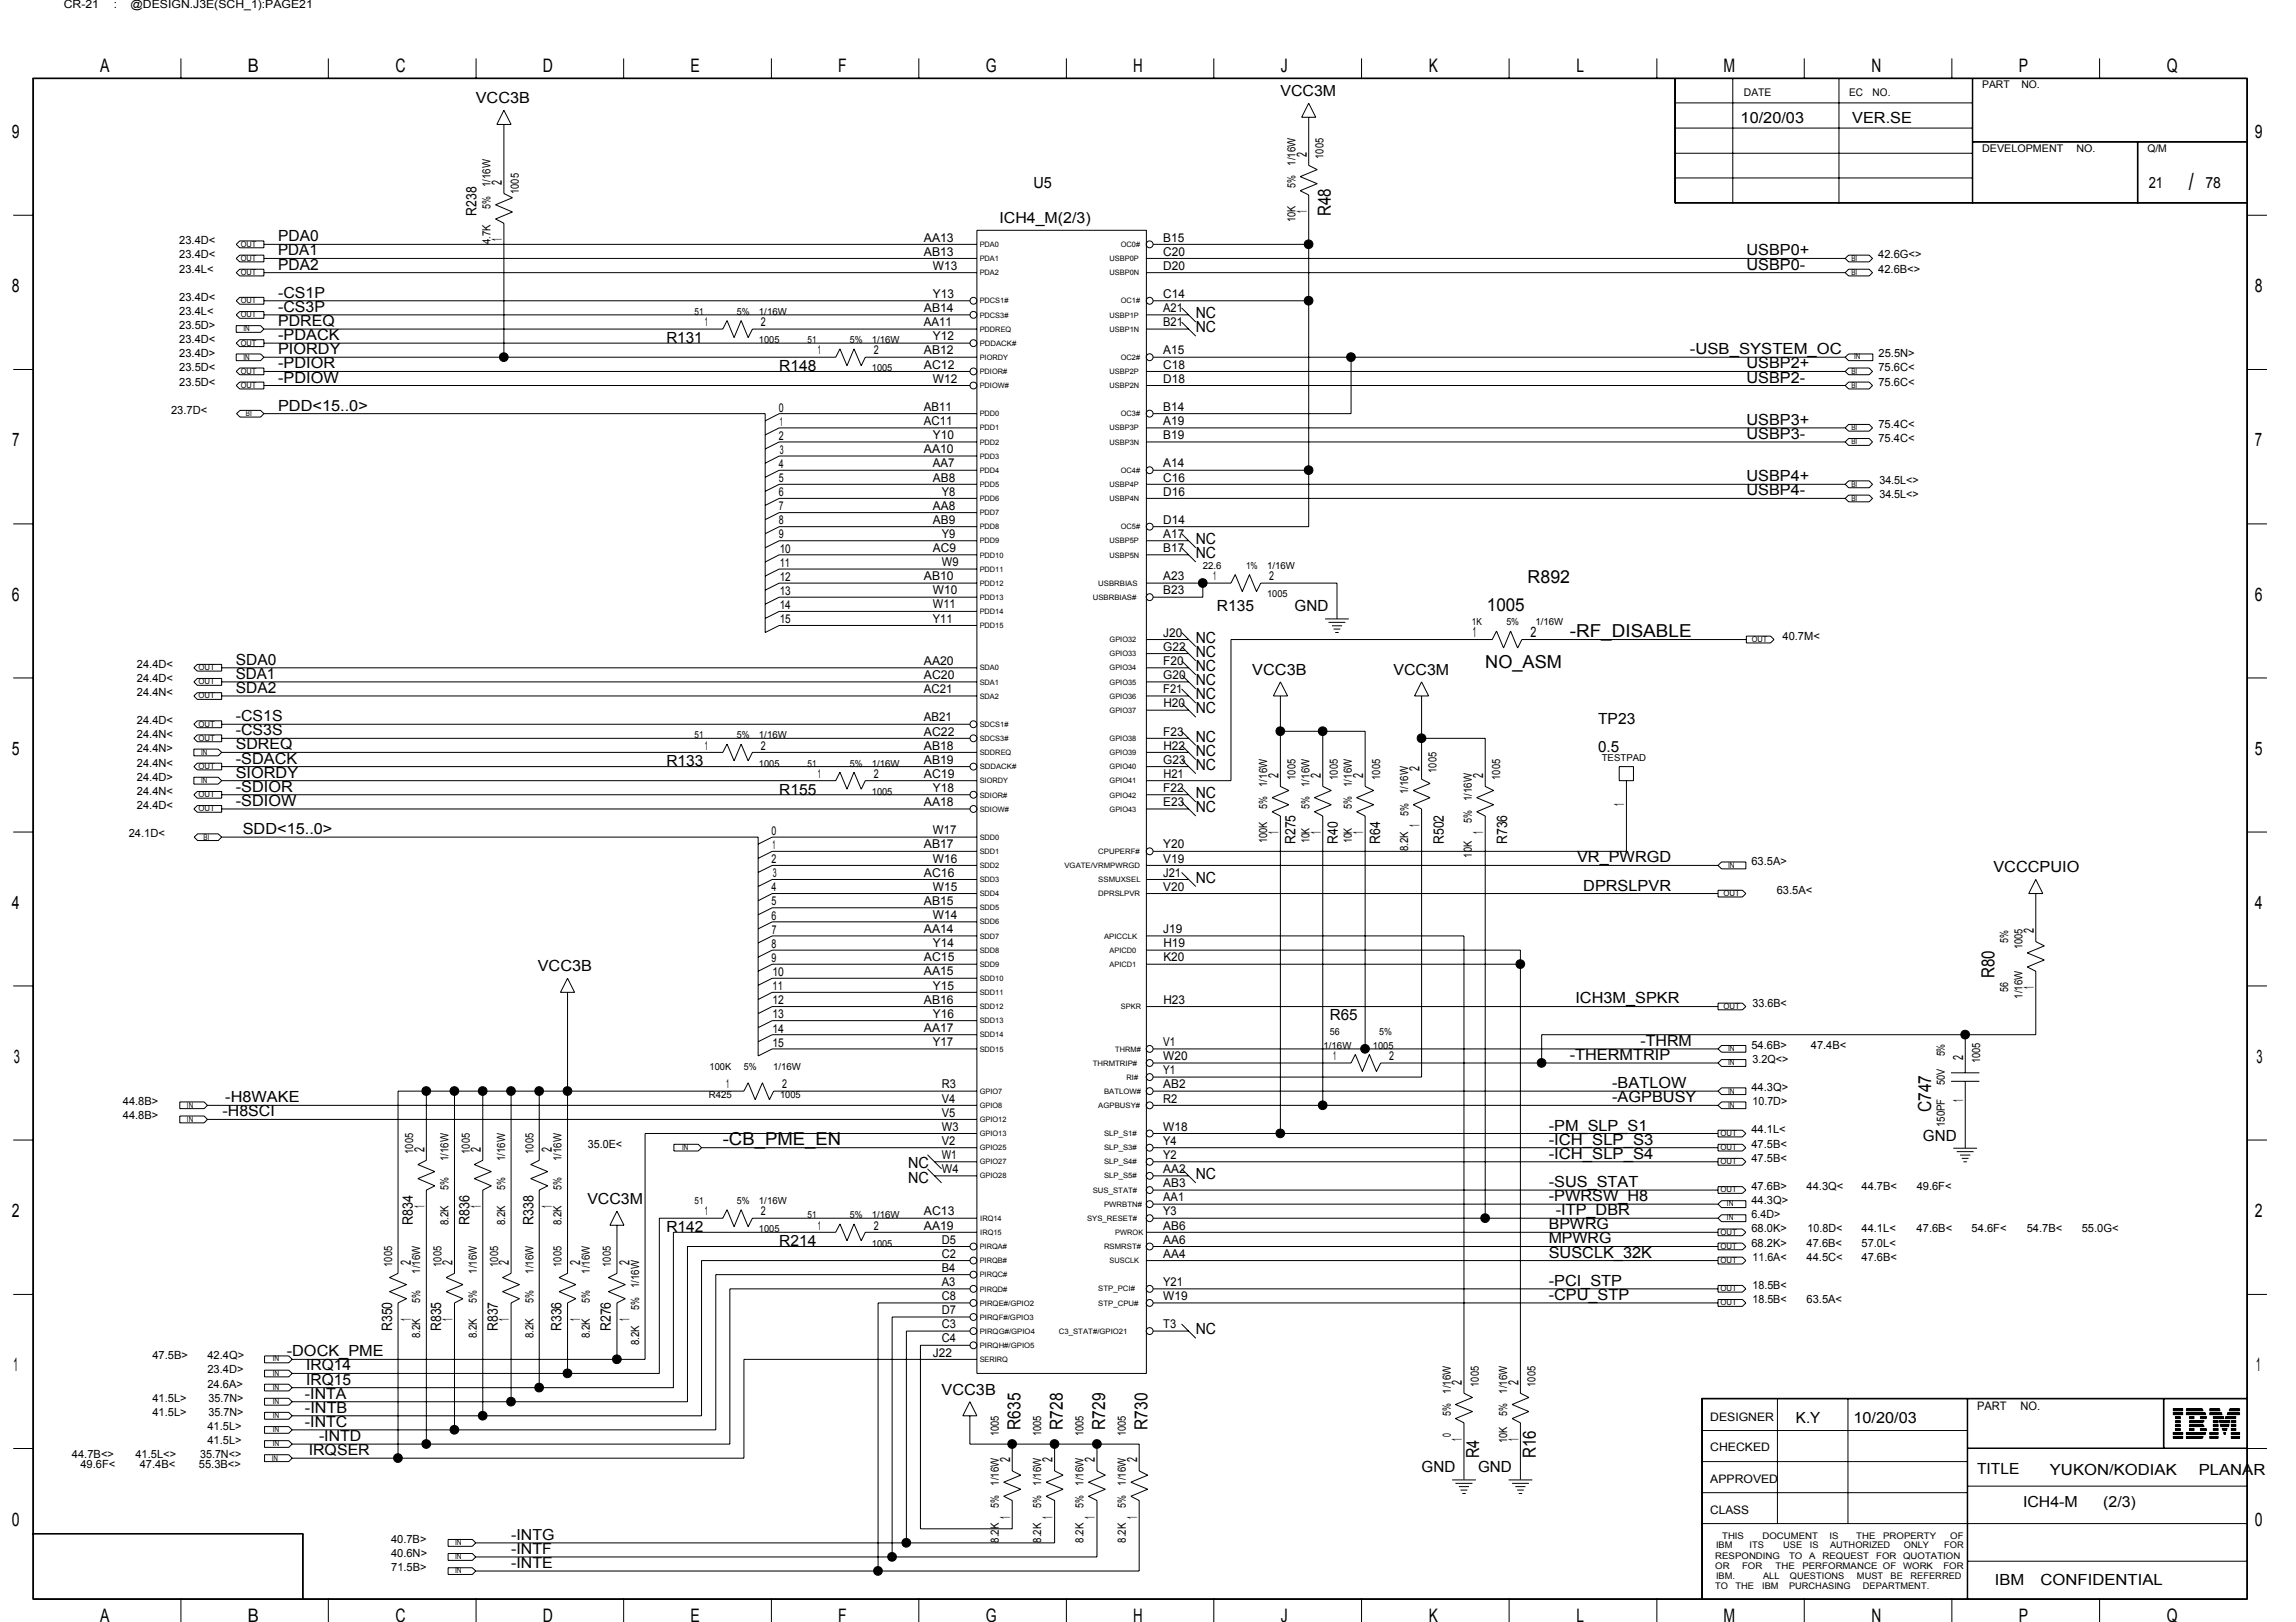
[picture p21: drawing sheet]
<svg xmlns="http://www.w3.org/2000/svg" width="297mm" height="210mm" viewBox="0 0 297 210" stroke-linecap="round" stroke-linejoin="round" font-family="sans-serif">
<defs><g id="words">
<text font-size="3.1" x="283.2" y="24.6">/</text>
<g font-size="2.4">
<text x="13" y="9.4">A</text>
<text x="32" y="9.4">B</text>
<text x="51.2" y="9.4">C</text>
<text x="70.2" y="9.4">D</text>
<text x="89.3" y="9.4">E</text>
<text x="108.4" y="9.4">F</text>
<text x="127.5" y="9.4">G</text>
<text x="146.6" y="9.4">H</text>
<text x="165.7" y="9.4">J</text>
<text x="184.8" y="9.4">K</text>
<text x="203.9" y="9.4">L</text>
<text x="223" y="9.4">M</text>
<text x="242.1" y="9.4">N</text>
<text x="261.2" y="9.4">P</text>
<text x="280.3" y="9.4">Q</text>
<text x="1.5" y="17.9">9</text>
<text x="291.7" y="17.9">9</text>
<text x="1.5" y="37.8">8</text>
<text x="291.7" y="37.8">8</text>
<text x="1.6" y="57.8">7</text>
<text x="291.7" y="57.8">7</text>
<text x="1.5" y="77.7">6</text>
<text x="291.7" y="77.7">6</text>
<text x="1.5" y="97.7">5</text>
<text x="291.7" y="97.7">5</text>
<text x="1.5" y="117.6">4</text>
<text x="291.7" y="117.6">4</text>
<text x="1.8" y="137.5">3</text>
<text x="291.9" y="137.5">3</text>
<text x="1.5" y="157.5">2</text>
<text x="291.7" y="157.5">2</text>
<text x="1.8" y="177.5">1</text>
<text x="291.9" y="177.5">1</text>
<text x="1.5" y="197.4">0</text>
<text x="291.7" y="197.4">0</text>
<text x="13" y="209.9">A</text>
<text x="32" y="209.9">B</text>
<text x="51.2" y="209.9">C</text>
<text x="70.2" y="209.9">D</text>
<text x="89.3" y="209.9">E</text>
<text x="108.4" y="209.9">F</text>
<text x="127.5" y="209.9">G</text>
<text x="146.6" y="209.9">H</text>
<text x="165.7" y="209.9">J</text>
<text x="184.8" y="209.9">K</text>
<text x="203.9" y="209.9">L</text>
<text x="223" y="209.9">M</text>
<text x="242.1" y="209.9">N</text>
<text x="261.2" y="209.9">P</text>
<text x="280.3" y="209.9">Q</text>
</g>
<g font-size="2.3">
<text x="172.2" y="28" transform="rotate(-90 172.2 28)">R48</text>
<text x="197.6" y="75.5">R892</text>
<text x="192.4" y="79.1">1005</text>
<text x="203.1" y="82.4">-RF_DISABLE</text>
<text x="192.1" y="86.4">NO_ASM</text>
<text x="258" y="126.6" transform="rotate(-90 258 126.6)">R80</text>
<text x="249.8" y="144" transform="rotate(-90 249.8 144)">C747</text>
<text x="93.5" y="148.1">-CB_PME_EN</text>
<text x="132" y="185" transform="rotate(-90 132 185)">R635</text>
<text x="137.5" y="185" transform="rotate(-90 137.5 185)">R728</text>
<text x="143" y="185" transform="rotate(-90 143 185)">R729</text>
<text x="148.5" y="185" transform="rotate(-90 148.5 185)">R730</text>
<text x="191.4" y="188.7" transform="rotate(-90 191.4 188.7)">R4</text>
<text x="198.7" y="188.7" transform="rotate(-90 198.7 188.7)">R16</text>
</g>
<g font-size="2">
<text x="61.5" y="13.3">VCC3B</text>
<text x="165.6" y="12.4">VCC3M</text>
<text x="225.2" y="15.9">10/20/03</text>
<text x="239.6" y="15.9">VER.SE</text>
<text x="129.3" y="28.9">ICH4_M(2/3)</text>
<text x="133.7" y="24.3">U5</text>
<text x="278" y="24.3">21</text>
<text x="285.3" y="24.3">78</text>
<text x="36" y="34.9">PDA2</text>
<text x="36" y="33.1">PDA1</text>
<text x="36" y="31.2">PDA0</text>
<text x="225.9" y="34.9">USBP0-</text>
<text x="225.9" y="33.1">USBP0+</text>
<text x="36" y="38.5">-CS1P</text>
<text x="36" y="40.4">-CS3P</text>
<text x="154.7" y="41.2">NC</text>
<text x="36" y="42.2">PDREQ</text>
<text x="36" y="47.7">-PDIOR</text>
<text x="36" y="44">-PDACK</text>
<text x="36" y="45.8">PIORDY</text>
<text x="86.2" y="44.4">R131</text>
<text x="154.7" y="43">NC</text>
<text x="218.6" y="45.8">-USB_SYSTEM_OC</text>
<text x="225.9" y="47.7">USBP2+</text>
<text x="36" y="49.5">-PDIOW</text>
<text x="36" y="53.2">PDD&lt;15..0&gt;</text>
<text x="100.8" y="48">R148</text>
<text x="225.9" y="49.5">USBP2-</text>
<text x="225.9" y="55">USBP3+</text>
<text x="225.9" y="56.8">USBP3-</text>
<text x="225.9" y="62.3">USBP4+</text>
<text x="225.9" y="64.1">USBP4-</text>
<text x="154.7" y="70.4">NC</text>
<text x="154.7" y="72.2">NC</text>
<text x="154.7" y="83.2">NC</text>
<text x="157.4" y="79.1">R135</text>
<text x="167.5" y="79.1">GND</text>
<text x="30.5" y="89.7">SDA2</text>
<text x="30.5" y="87.9">SDA1</text>
<text x="30.5" y="86">SDA0</text>
<text x="154.7" y="86.8">NC</text>
<text x="154.7" y="85">NC</text>
<text x="154.7" y="88.7">NC</text>
<text x="162" y="87.3">VCC3B</text>
<text x="180.3" y="87.3">VCC3M</text>
<text x="30.5" y="93.3">-CS1S</text>
<text x="30.5" y="95.2">-CS3S</text>
<text x="154.7" y="90.5">NC</text>
<text x="154.7" y="92.3">NC</text>
<text x="154.7" y="96">NC</text>
<text x="206.8" y="93.7">TP23</text>
<text x="30.5" y="100.6">SIORDY</text>
<text x="30.5" y="98.8">-SDACK</text>
<text x="30.5" y="97">SDREQ</text>
<text x="86.2" y="99.2">R133</text>
<text x="154.7" y="99.6">NC</text>
<text x="154.7" y="97.8">NC</text>
<text x="206.8" y="97.3">0.5</text>
<text x="30.5" y="102.5">-SDIOR</text>
<text x="30.5" y="104.3">-SDIOW</text>
<text x="31.4" y="108">SDD&lt;15..0&gt;</text>
<text x="100.8" y="102.8">R155</text>
<text x="154.7" y="103.3">NC</text>
<text x="154.7" y="105.1">NC</text>
<text x="204" y="111.6">VR_PWRGD</text>
<text x="257.9" y="112.9">VCCCPUIO</text>
<text x="154.7" y="114.2">NC</text>
<text x="204.8" y="115.3">DPRSLPVR</text>
<text x="69.6" y="125.7">VCC3B</text>
<text x="203.8" y="129.9">ICH3M_SPKR</text>
<text x="172" y="132.1">R65</text>
<text x="203.1" y="137.2">-THERMTRIP</text>
<text x="212.2" y="135.3">-THRM</text>
<text x="29.1" y="142.7">-H8WAKE</text>
<text x="208.6" y="140.8">-BATLOW</text>
<text x="208.6" y="142.7">-AGPBUSY</text>
<text x="28.8" y="144.5">-H8SCI</text>
<text x="200.4" y="148.1">-ICH_SLP_S3</text>
<text x="200.4" y="146.3">-PM_SLP_S1</text>
<text x="200.4" y="150">-ICH_SLP_S4</text>
<text x="248.8" y="147.6">GND</text>
<text x="76" y="155.8">VCC3M</text>
<text x="117.5" y="153">NC</text>
<text x="117.5" y="151.2">NC</text>
<text x="154.7" y="152.6">NC</text>
<text x="200.4" y="155.4">-PWRSW_H8</text>
<text x="200.4" y="153.6">-SUS_STAT</text>
<text x="86.2" y="159.4">R142</text>
<text x="100.8" y="161.3">R214</text>
<text x="200.4" y="160.9">MPWRG</text>
<text x="200.4" y="159.1">BPWRG</text>
<text x="201.3" y="157.3">-ITP_DBR</text>
<text x="200.4" y="162.8">SUSCLK_32K</text>
<text x="200.4" y="166.4">-PCI_STP</text>
<text x="154.7" y="172.7">NC</text>
<text x="200.4" y="168.2">-CPU_STP</text>
<text x="37.1" y="175.5">-DOCK_PME</text>
<text x="39.6" y="179.2">IRQ15</text>
<text x="39.6" y="177.4">IRQ14</text>
<text x="39.5" y="181">-INTA</text>
<text x="39.5" y="184.7">-INTC</text>
<text x="39.5" y="182.8">-INTB</text>
<text x="121.8" y="180.5">VCC3B</text>
<text x="232.3" y="184.1">K.Y</text>
<text x="239.8" y="184.1">10/20/03</text>
<text x="39.9" y="188.3">IRQSER</text>
<text x="41.3" y="186.5">-INTD</text>
<text x="183.9" y="190.5">GND</text>
<text x="191.2" y="190.5">GND</text>
<text x="255.8" y="190.8">TITLE</text>
<text x="265.2" y="190.9">YUKON/KODIAK</text>
<text x="284.5" y="190.9">PLANAR</text>
<text x="261.7" y="195.1">ICH4-M</text>
<text x="272.1" y="195.1">(2/3)</text>
<text x="66.1" y="202.9">-INTE</text>
<text x="66.1" y="201.1">-INTF</text>
<text x="66.1" y="199.3">-INTG</text>
<text x="258.1" y="205.1">IBM</text>
<text x="264" y="205.1">CONFIDENTIAL</text>
</g>
<g font-size="1.9">
<text x="61.7" y="28" transform="rotate(-90 61.7 28)">R238</text>
<text x="190.6" y="82.4">1</text>
<text x="198" y="82.4">2</text>
<text x="167.6" y="109.2" transform="rotate(-90 167.6 109.2)">R275</text>
<text x="173.1" y="109.2" transform="rotate(-90 173.1 109.2)">R40</text>
<text x="178.5" y="109.2" transform="rotate(-90 178.5 109.2)">R64</text>
<text x="186.8" y="109.2" transform="rotate(-90 186.8 109.2)">R502</text>
<text x="195" y="109.2" transform="rotate(-90 195 109.2)">R736</text>
<text x="53.4" y="158.6" transform="rotate(-90 53.4 158.6)">R834</text>
<text x="60.7" y="158.6" transform="rotate(-90 60.7 158.6)">R836</text>
<text x="69" y="158.6" transform="rotate(-90 69 158.6)">R338</text>
<text x="50.7" y="172.3" transform="rotate(-90 50.7 172.3)">R350</text>
<text x="57.1" y="172.3" transform="rotate(-90 57.1 172.3)">R835</text>
<text x="64.4" y="172.3" transform="rotate(-90 64.4 172.3)">R837</text>
<text x="72.6" y="172.3" transform="rotate(-90 72.6 172.3)">R336</text>
<text x="79" y="172.3" transform="rotate(-90 79 172.3)">R276</text>
</g>
<g font-size="1.8">
<text x="64.9" y="24" transform="rotate(-90 64.9 24)">2</text>
<text x="169.1" y="20.3" transform="rotate(-90 169.1 20.3)">2</text>
<text x="169.1" y="27.6" transform="rotate(-90 169.1 27.6)">1</text>
<text x="64.9" y="31.2" transform="rotate(-90 64.9 31.2)">1</text>
<text x="165.4" y="100.7" transform="rotate(-90 165.4 100.7)">2</text>
<text x="170.9" y="100.7" transform="rotate(-90 170.9 100.7)">2</text>
<text x="176.4" y="100.7" transform="rotate(-90 176.4 100.7)">2</text>
<text x="183.7" y="99.8" transform="rotate(-90 183.7 99.8)">2</text>
<text x="191.9" y="100.7" transform="rotate(-90 191.9 100.7)">2</text>
<text x="165.4" y="107.9" transform="rotate(-90 165.4 107.9)">1</text>
<text x="170.9" y="107.9" transform="rotate(-90 170.9 107.9)">1</text>
<text x="176.4" y="107.9" transform="rotate(-90 176.4 107.9)">1</text>
<text x="183.7" y="107" transform="rotate(-90 183.7 107)">1</text>
<text x="191.9" y="107.9" transform="rotate(-90 191.9 107.9)">1</text>
<text x="210.1" y="104.3" transform="rotate(-90 210.1 104.3)">1</text>
<text x="263.1" y="120.8" transform="rotate(-90 263.1 120.8)">2</text>
<text x="263.1" y="128" transform="rotate(-90 263.1 128)">1</text>
<text x="254" y="137.2" transform="rotate(-90 254 137.2)">2</text>
<text x="254" y="142.6" transform="rotate(-90 254 142.6)">1</text>
<text x="54.9" y="149.1" transform="rotate(-90 54.9 149.1)">2</text>
<text x="62.2" y="149.1" transform="rotate(-90 62.2 149.1)">2</text>
<text x="71.4" y="149.1" transform="rotate(-90 71.4 149.1)">2</text>
<text x="54.9" y="156.3" transform="rotate(-90 54.9 156.3)">1</text>
<text x="62.2" y="156.3" transform="rotate(-90 62.2 156.3)">1</text>
<text x="71.4" y="156.3" transform="rotate(-90 71.4 156.3)">1</text>
<text x="53.1" y="163.7" transform="rotate(-90 53.1 163.7)">2</text>
<text x="58.5" y="163.7" transform="rotate(-90 58.5 163.7)">2</text>
<text x="65.8" y="163.7" transform="rotate(-90 65.8 163.7)">2</text>
<text x="75.1" y="163.7" transform="rotate(-90 75.1 163.7)">2</text>
<text x="81.4" y="163.7" transform="rotate(-90 81.4 163.7)">2</text>
<text x="53.1" y="170.9" transform="rotate(-90 53.1 170.9)">1</text>
<text x="58.5" y="170.9" transform="rotate(-90 58.5 170.9)">1</text>
<text x="65.8" y="170.9" transform="rotate(-90 65.8 170.9)">1</text>
<text x="75.1" y="170.9" transform="rotate(-90 75.1 170.9)">1</text>
<text x="81.4" y="170.9" transform="rotate(-90 81.4 170.9)">1</text>
<text x="189.1" y="179.2" transform="rotate(-90 189.1 179.2)">2</text>
<text x="196.4" y="179.2" transform="rotate(-90 196.4 179.2)">2</text>
<text x="130.7" y="189.3" transform="rotate(-90 130.7 189.3)">2</text>
<text x="136.2" y="189.3" transform="rotate(-90 136.2 189.3)">2</text>
<text x="141.6" y="189.3" transform="rotate(-90 141.6 189.3)">2</text>
<text x="147.1" y="189.3" transform="rotate(-90 147.1 189.3)">2</text>
<text x="189.1" y="186.5" transform="rotate(-90 189.1 186.5)">1</text>
<text x="196.4" y="186.5" transform="rotate(-90 196.4 186.5)">1</text>
<text x="130.7" y="196.5" transform="rotate(-90 130.7 196.5)">1</text>
<text x="136.2" y="196.5" transform="rotate(-90 136.2 196.5)">1</text>
<text x="141.6" y="196.5" transform="rotate(-90 141.6 196.5)">1</text>
<text x="147.1" y="196.5" transform="rotate(-90 147.1 196.5)">1</text>
</g>
<g font-size="1.6">
<text x="119.5" y="33.1">AB13</text>
<text x="119.5" y="31.3">AA13</text>
<text x="120.7" y="34.9">W13</text>
<text x="150.5" y="34.9">D20</text>
<text x="150.5" y="33.1">C20</text>
<text x="150.5" y="31.3">B15</text>
<text x="119.5" y="40.4">AB14</text>
<text x="120.7" y="38.6">Y13</text>
<text x="150.5" y="38.6">C14</text>
<text x="150.5" y="40.4">A21</text>
<text x="91.2" y="42.2">1</text>
<text x="98.4" y="42.2">2</text>
<text x="105.8" y="45.9">1</text>
<text x="113" y="45.9">2</text>
<text x="119.5" y="47.7">AC12</text>
<text x="119.5" y="45.9">AB12</text>
<text x="119.5" y="42.2">AA11</text>
<text x="120.7" y="44">Y12</text>
<text x="150.5" y="47.7">C18</text>
<text x="150.5" y="42.2">B21</text>
<text x="150.5" y="45.9">A15</text>
<text x="100.7" y="53.3">0</text>
<text x="119.5" y="53.2">AB11</text>
<text x="120.7" y="49.5">W12</text>
<text x="150.5" y="49.5">D18</text>
<text x="150.5" y="53.2">B14</text>
<text x="100.7" y="56.9">2</text>
<text x="100.9" y="55.1">1</text>
<text x="100.9" y="58.7">3</text>
<text x="119.5" y="55">AC11</text>
<text x="119.5" y="58.7">AA10</text>
<text x="120.7" y="56.8">Y10</text>
<text x="150.5" y="56.8">B19</text>
<text x="150.5" y="55">A19</text>
<text x="100.7" y="64.2">6</text>
<text x="100.7" y="62.4">5</text>
<text x="100.7" y="60.6">4</text>
<text x="120.7" y="62.3">AB8</text>
<text x="120.7" y="66">AA8</text>
<text x="120.7" y="60.5">AA7</text>
<text x="121.9" y="64.1">Y8</text>
<text x="150.5" y="64.1">D16</text>
<text x="150.5" y="62.3">C16</text>
<text x="150.5" y="60.5">A14</text>
<text x="100.7" y="69.7">9</text>
<text x="100.7" y="67.9">8</text>
<text x="100.8" y="66">7</text>
<text x="100.9" y="71.5">10</text>
<text x="120.7" y="67.8">AB9</text>
<text x="120.7" y="71.4">AC9</text>
<text x="121.9" y="69.6">Y9</text>
<text x="150.5" y="67.8">D14</text>
<text x="150.5" y="71.4">B17</text>
<text x="150.5" y="69.6">A17</text>
<text x="100.9" y="73.3">11</text>
<text x="100.9" y="75.2">12</text>
<text x="100.9" y="77">13</text>
<text x="119.5" y="75.1">AB10</text>
<text x="120.7" y="76.9">W10</text>
<text x="121.9" y="73.3">W9</text>
<text x="150.5" y="76.9">B23</text>
<text x="150.5" y="75.1">A23</text>
<text x="156.9" y="75.1">1</text>
<text x="164.2" y="75.1">2</text>
<text x="100.9" y="80.6">15</text>
<text x="100.9" y="78.8">14</text>
<text x="120.7" y="80.6">Y11</text>
<text x="120.7" y="78.7">W11</text>
<text x="150.5" y="82.4">J20</text>
<text x="119.5" y="89.7">AC21</text>
<text x="119.5" y="87.9">AC20</text>
<text x="119.5" y="86">AA20</text>
<text x="150.5" y="84.2">G22</text>
<text x="150.5" y="87.9">G20</text>
<text x="150.5" y="89.7">F21</text>
<text x="150.5" y="86">F20</text>
<text x="119.5" y="95.2">AC22</text>
<text x="119.5" y="93.4">AB21</text>
<text x="150.5" y="95.2">F23</text>
<text x="150.5" y="91.5">H20</text>
<text x="91.2" y="97">1</text>
<text x="98.4" y="97">2</text>
<text x="105.8" y="100.7">1</text>
<text x="113" y="100.7">2</text>
<text x="119.5" y="100.7">AC19</text>
<text x="119.5" y="98.8">AB19</text>
<text x="119.5" y="97">AB18</text>
<text x="150.5" y="98.8">G23</text>
<text x="150.5" y="100.7">H21</text>
<text x="150.5" y="97">H22</text>
<text x="119.5" y="104.3">AA18</text>
<text x="120.7" y="102.5">Y18</text>
<text x="120.7" y="108">W17</text>
<text x="150.5" y="102.5">F22</text>
<text x="150.5" y="104.3">E23</text>
<text x="99.8" y="111.7">2</text>
<text x="99.8" y="108">0</text>
<text x="99.9" y="109.9">1</text>
<text x="100" y="113.5">3</text>
<text x="119.5" y="113.5">AC16</text>
<text x="119.5" y="109.8">AB17</text>
<text x="120.7" y="111.6">W16</text>
<text x="150.5" y="109.8">Y20</text>
<text x="150.5" y="111.6">V19</text>
<text x="150.5" y="113.5">J21</text>
<text x="99.8" y="117.2">5</text>
<text x="99.8" y="119">6</text>
<text x="99.8" y="115.4">4</text>
<text x="119.5" y="117.1">AB15</text>
<text x="120.7" y="115.3">W15</text>
<text x="120.7" y="118.9">W14</text>
<text x="150.5" y="115.3">V20</text>
<text x="99.8" y="124.5">9</text>
<text x="99.8" y="122.7">8</text>
<text x="99.8" y="120.8">7</text>
<text x="119.5" y="124.4">AC15</text>
<text x="119.5" y="120.8">AA14</text>
<text x="120.7" y="122.6">Y14</text>
<text x="150.5" y="120.8">J19</text>
<text x="150.5" y="124.4">K20</text>
<text x="150.5" y="122.6">H19</text>
<text x="99.9" y="130">12</text>
<text x="99.9" y="131.8">13</text>
<text x="99.9" y="128.1">11</text>
<text x="99.9" y="126.3">10</text>
<text x="119.5" y="129.9">AB16</text>
<text x="119.5" y="126.2">AA15</text>
<text x="120.7" y="131.7">Y16</text>
<text x="120.7" y="128.1">Y15</text>
<text x="150.5" y="129.9">H23</text>
<text x="99.9" y="135.4">15</text>
<text x="99.9" y="133.6">14</text>
<text x="119.5" y="133.5">AA17</text>
<text x="120.7" y="135.4">Y17</text>
<text x="150.5" y="137.2">W20</text>
<text x="150.5" y="135.4">V1</text>
<text x="172.5" y="137.2">1</text>
<text x="179.7" y="137.2">2</text>
<text x="93.9" y="140.8">1</text>
<text x="101.2" y="140.8">2</text>
<text x="121.9" y="140.8">R3</text>
<text x="121.9" y="142.7">V4</text>
<text x="150.5" y="139">Y1</text>
<text x="150.5" y="142.7">R2</text>
<text x="150.5" y="140.8">AB2</text>
<text x="121.9" y="146.3">W3</text>
<text x="121.9" y="150">W1</text>
<text x="121.9" y="144.5">V5</text>
<text x="121.9" y="148.1">V2</text>
<text x="150.5" y="150">Y2</text>
<text x="150.5" y="146.3">W18</text>
<text x="150.5" y="148.1">Y4</text>
<text x="121.9" y="151.8">W4</text>
<text x="150.5" y="153.6">AB3</text>
<text x="150.5" y="151.8">AA2</text>
<text x="150.5" y="155.5">AA1</text>
<text x="91.2" y="157.3">1</text>
<text x="98.4" y="157.3">2</text>
<text x="105.8" y="159.1">1</text>
<text x="113" y="159.1">2</text>
<text x="119.5" y="157.3">AC13</text>
<text x="119.5" y="159.1">AA19</text>
<text x="121.9" y="160.9">D5</text>
<text x="150.5" y="159.1">AB6</text>
<text x="150.5" y="160.9">AA6</text>
<text x="150.5" y="157.3">Y3</text>
<text x="121.9" y="166.4">A3</text>
<text x="121.9" y="162.8">C2</text>
<text x="121.9" y="164.6">B4</text>
<text x="150.5" y="162.8">AA4</text>
<text x="150.5" y="166.4">Y21</text>
<text x="121.9" y="170.1">D7</text>
<text x="121.9" y="168.3">C8</text>
<text x="121.9" y="173.7">C4</text>
<text x="121.9" y="171.9">C3</text>
<text x="150.5" y="168.3">W19</text>
<text x="150.5" y="171.9">T3</text>
<text x="120.7" y="175.6">J22</text>
</g>
<g font-size="1.5">
<text x="8.3" y="1">CR-21</text>
<text x="14.7" y="1">:</text>
<text x="16.9" y="1">@DESIGN.J3E(SCH_1):PAGE21</text>
<text x="167.6" y="21.5" transform="rotate(-90 167.6 21.5)">1/16W</text>
<text x="171.2" y="20.6" transform="rotate(-90 171.2 20.6)">1005</text>
<text x="63.5" y="27.1" transform="rotate(-90 63.5 27.1)">5%</text>
<text x="63.5" y="24.2" transform="rotate(-90 63.5 24.2)">1/16W</text>
<text x="67.1" y="25.1" transform="rotate(-90 67.1 25.1)">1005</text>
<text x="167.6" y="28.8" transform="rotate(-90 167.6 28.8)">10K</text>
<text x="167.6" y="24.3" transform="rotate(-90 167.6 24.3)">5%</text>
<text x="23.2" y="35.3">23.4L&lt;</text>
<text x="23.2" y="33.4">23.4D&lt;</text>
<text x="23.2" y="31.6">23.4D&lt;</text>
<text x="63.5" y="31.6" transform="rotate(-90 63.5 31.6)">4.7K</text>
<text x="243" y="33.4">42.6G&lt;&gt;</text>
<text x="243" y="35.3">42.6B&lt;&gt;</text>
<text x="23.2" y="38.9">23.4D&lt;</text>
<text x="23.2" y="40.7">23.4L&lt;</text>
<text x="23.2" y="46.2">23.4D&gt;</text>
<text x="23.2" y="44.4">23.4D&lt;</text>
<text x="23.2" y="42.6">23.5D&gt;</text>
<text x="243" y="46.2">25.5N&gt;</text>
<text x="22.1" y="53.5">23.7D&lt;</text>
<text x="23.2" y="49.9">23.5D&lt;</text>
<text x="23.2" y="48.1">23.5D&lt;</text>
<text x="243" y="48.1">75.6C&lt;</text>
<text x="243" y="49.9">75.6C&lt;</text>
<text x="243" y="55.4">75.4C&lt;</text>
<text x="243" y="57.2">75.4C&lt;</text>
<text x="243.1" y="62.7">34.5L&lt;&gt;</text>
<text x="243.1" y="64.5">34.5L&lt;&gt;</text>
<text x="230.6" y="82.8">40.7M&lt;</text>
<text x="17.7" y="88.2">24.4D&lt;</text>
<text x="17.7" y="86.4">24.4D&lt;</text>
<text x="17.7" y="93.7">24.4D&lt;</text>
<text x="17.7" y="95.5">24.4N&lt;</text>
<text x="17.7" y="90.1">24.4N&lt;</text>
<text x="17.7" y="101">24.4D&gt;</text>
<text x="17.7" y="99.2">24.4N&lt;</text>
<text x="17.7" y="97.4">24.4N&gt;</text>
<text x="163.9" y="101.8" transform="rotate(-90 163.9 101.8)">1/16W</text>
<text x="167.6" y="100.9" transform="rotate(-90 167.6 100.9)">1005</text>
<text x="169.4" y="101.8" transform="rotate(-90 169.4 101.8)">1/16W</text>
<text x="173.1" y="100.9" transform="rotate(-90 173.1 100.9)">1005</text>
<text x="174.9" y="101.8" transform="rotate(-90 174.9 101.8)">1/16W</text>
<text x="178.5" y="100.9" transform="rotate(-90 178.5 100.9)">1005</text>
<text x="185.9" y="100" transform="rotate(-90 185.9 100)">1005</text>
<text x="194.1" y="100.9" transform="rotate(-90 194.1 100.9)">1005</text>
<text x="17.7" y="102.8">24.4N&lt;</text>
<text x="17.7" y="104.7">24.4D&lt;</text>
<text x="163.9" y="104.7" transform="rotate(-90 163.9 104.7)">5%</text>
<text x="169.4" y="104.7" transform="rotate(-90 169.4 104.7)">5%</text>
<text x="174.9" y="104.7" transform="rotate(-90 174.9 104.7)">5%</text>
<text x="182.2" y="102.7" transform="rotate(-90 182.2 102.7)">1/16W</text>
<text x="182.2" y="105.6" transform="rotate(-90 182.2 105.6)">5%</text>
<text x="190.4" y="103.7" transform="rotate(-90 190.4 103.7)">1/16W</text>
<text x="190.4" y="106.5" transform="rotate(-90 190.4 106.5)">5%</text>
<text x="16.7" y="108.3">24.1D&lt;</text>
<text x="163.9" y="109.1" transform="rotate(-90 163.9 109.1)">100K</text>
<text x="169.4" y="109.1" transform="rotate(-90 169.4 109.1)">10K</text>
<text x="174.9" y="109.1" transform="rotate(-90 174.9 109.1)">10K</text>
<text x="182.2" y="110.2" transform="rotate(-90 182.2 110.2)">8.2K</text>
<text x="190.4" y="111" transform="rotate(-90 190.4 111)">10K</text>
<text x="226.6" y="112">63.5A&gt;</text>
<text x="229.9" y="115.6">63.5A&lt;</text>
<text x="259.8" y="122" transform="rotate(-90 259.8 122)">5%</text>
<text x="261.7" y="122.9" transform="rotate(-90 261.7 122.9)">1005</text>
<text x="226.7" y="130.3">33.6B&lt;</text>
<text x="259.8" y="128.4" transform="rotate(-90 259.8 128.4)">56</text>
<text x="261.7" y="129.2" transform="rotate(-90 261.7 129.2)">1/16W</text>
<text x="226.6" y="135.7">54.6B&gt;</text>
<text x="226.7" y="137.6">3.2Q&lt;&gt;</text>
<text x="234.3" y="135.7">47.4B&lt;</text>
<text x="251.6" y="136.7" transform="rotate(-90 251.6 136.7)">5%</text>
<text x="256.2" y="137.6" transform="rotate(-90 256.2 137.6)">1005</text>
<text x="15.9" y="143">44.8B&gt;</text>
<text x="226.6" y="141.2">44.3Q&gt;</text>
<text x="226.7" y="143">10.7D&gt;</text>
<text x="251.6" y="140.4" transform="rotate(-90 251.6 140.4)">50V</text>
<text x="15.9" y="144.9">44.8B&gt;</text>
<text x="53.5" y="149.3" transform="rotate(-90 53.5 149.3)">1005</text>
<text x="60.8" y="149.3" transform="rotate(-90 60.8 149.3)">1005</text>
<text x="69" y="149.3" transform="rotate(-90 69 149.3)">1005</text>
<text x="76" y="148.5">35.0E&lt;</text>
<text x="226.6" y="146.7">44.1L&lt;</text>
<text x="226.6" y="148.5">47.5B&lt;</text>
<text x="251.6" y="145.9" transform="rotate(-90 251.6 145.9)">150PF</text>
<text x="58" y="154" transform="rotate(-90 58 154)">5%</text>
<text x="58" y="150.2" transform="rotate(-90 58 150.2)">1/16W</text>
<text x="65.3" y="154" transform="rotate(-90 65.3 154)">5%</text>
<text x="65.3" y="150.2" transform="rotate(-90 65.3 150.2)">1/16W</text>
<text x="72.6" y="154" transform="rotate(-90 72.6 154)">5%</text>
<text x="72.6" y="150.2" transform="rotate(-90 72.6 150.2)">1/16W</text>
<text x="226.6" y="154">47.6B&gt;</text>
<text x="226.6" y="150.3">47.5B&lt;</text>
<text x="226.6" y="155.8">44.3Q&gt;</text>
<text x="233.7" y="154">44.3Q&lt;</text>
<text x="240.8" y="154">44.7B&lt;</text>
<text x="248" y="154">49.6F&lt;</text>
<text x="58" y="158.6" transform="rotate(-90 58 158.6)">8.2K</text>
<text x="65.3" y="158.6" transform="rotate(-90 65.3 158.6)">8.2K</text>
<text x="72.6" y="158.6" transform="rotate(-90 72.6 158.6)">8.2K</text>
<text x="226.6" y="161.3">68.2K&gt;</text>
<text x="226.6" y="157.6">6.4D&gt;</text>
<text x="226.6" y="159.5">68.0K&gt;</text>
<text x="233.7" y="161.3">47.6B&lt;</text>
<text x="233.8" y="159.5">10.8D&lt;</text>
<text x="240.8" y="161.3">57.0L&lt;</text>
<text x="240.8" y="159.5">44.1L&lt;</text>
<text x="248" y="159.5">47.6B&lt;</text>
<text x="255.1" y="159.5">54.6F&lt;</text>
<text x="262.2" y="159.5">54.7B&lt;</text>
<text x="269.3" y="159.5">55.0G&lt;</text>
<text x="50.7" y="163.9" transform="rotate(-90 50.7 163.9)">1005</text>
<text x="54.4" y="164.8" transform="rotate(-90 54.4 164.8)">1/16W</text>
<text x="57.1" y="163.9" transform="rotate(-90 57.1 163.9)">1005</text>
<text x="61.7" y="164.8" transform="rotate(-90 61.7 164.8)">1/16W</text>
<text x="64.4" y="163.9" transform="rotate(-90 64.4 163.9)">1005</text>
<text x="69" y="164.8" transform="rotate(-90 69 164.8)">1/16W</text>
<text x="72.6" y="163.9" transform="rotate(-90 72.6 163.9)">1005</text>
<text x="76.3" y="164.8" transform="rotate(-90 76.3 164.8)">1/16W</text>
<text x="79" y="163.9" transform="rotate(-90 79 163.9)">1005</text>
<text x="82.7" y="166.7" transform="rotate(-90 82.7 166.7)">1/16W</text>
<text x="226.7" y="163.1">11.6A&lt;</text>
<text x="226.7" y="166.8">18.5B&lt;</text>
<text x="233.7" y="163.1">44.5C&lt;</text>
<text x="240.8" y="163.1">47.6B&lt;</text>
<text x="54.4" y="173.2" transform="rotate(-90 54.4 173.2)">8.2K</text>
<text x="54.4" y="168.6" transform="rotate(-90 54.4 168.6)">5%</text>
<text x="61.7" y="173.2" transform="rotate(-90 61.7 173.2)">8.2K</text>
<text x="61.7" y="168.6" transform="rotate(-90 61.7 168.6)">5%</text>
<text x="69" y="173.2" transform="rotate(-90 69 173.2)">8.2K</text>
<text x="69" y="168.6" transform="rotate(-90 69 168.6)">5%</text>
<text x="76.3" y="173.2" transform="rotate(-90 76.3 173.2)">8.2K</text>
<text x="76.3" y="168.6" transform="rotate(-90 76.3 168.6)">5%</text>
<text x="82.7" y="169.5" transform="rotate(-90 82.7 169.5)">5%</text>
<text x="226.7" y="168.6">18.5B&lt;</text>
<text x="233.7" y="168.6">63.5A&lt;</text>
<text x="19.7" y="175.9">47.5B&gt;</text>
<text x="26.8" y="179.6">24.6A&gt;</text>
<text x="26.8" y="177.7">23.4D&gt;</text>
<text x="26.8" y="175.9">42.4Q&gt;</text>
<text x="82.7" y="174.1" transform="rotate(-90 82.7 174.1)">8.2K</text>
<text x="191.3" y="179.5" transform="rotate(-90 191.3 179.5)">1005</text>
<text x="198.6" y="179.5" transform="rotate(-90 198.6 179.5)">1005</text>
<text x="19.7" y="183.2">41.5L&gt;</text>
<text x="19.7" y="181.4">41.5L&gt;</text>
<text x="26.8" y="185">41.5L&gt;</text>
<text x="27" y="183.2">35.7N&gt;</text>
<text x="27" y="181.4">35.7N&gt;</text>
<text x="129.2" y="185.9" transform="rotate(-90 129.2 185.9)">1005</text>
<text x="134.7" y="185.9" transform="rotate(-90 134.7 185.9)">1005</text>
<text x="140.2" y="185.9" transform="rotate(-90 140.2 185.9)">1005</text>
<text x="145.7" y="185.9" transform="rotate(-90 145.7 185.9)">1005</text>
<text x="187.7" y="186" transform="rotate(-90 187.7 186)">0</text>
<text x="187.7" y="183.2" transform="rotate(-90 187.7 183.2)">5%</text>
<text x="187.7" y="180.4" transform="rotate(-90 187.7 180.4)">1/16W</text>
<text x="195" y="183.2" transform="rotate(-90 195 183.2)">5%</text>
<text x="195" y="180.4" transform="rotate(-90 195 180.4)">1/16W</text>
<text x="221.3" y="183.8">DESIGNER</text>
<text x="255.8" y="182.5">PART</text>
<text x="261.4" y="182.5">NO.</text>
<text x="9.3" y="188.7">44.7B&lt;&gt;</text>
<text x="10.4" y="190">49.6F&lt;</text>
<text x="17.5" y="188.7">41.5L&lt;&gt;</text>
<text x="18.1" y="190">47.4B&lt;</text>
<text x="25.7" y="190">55.3B&lt;&gt;</text>
<text x="25.9" y="188.7">35.7N&lt;&gt;</text>
<text x="26.8" y="186.9">41.5L&gt;</text>
<text x="195" y="186.8" transform="rotate(-90 195 186.8)">10K</text>
<text x="221.3" y="191.9">APPROVED</text>
<text x="221.3" y="187.8">CHECKED</text>
<text x="129.2" y="195.1" transform="rotate(-90 129.2 195.1)">5%</text>
<text x="129.2" y="192.3" transform="rotate(-90 129.2 192.3)">1/16W</text>
<text x="134.7" y="195.1" transform="rotate(-90 134.7 195.1)">5%</text>
<text x="134.7" y="192.3" transform="rotate(-90 134.7 192.3)">1/16W</text>
<text x="140.2" y="195.1" transform="rotate(-90 140.2 195.1)">5%</text>
<text x="140.2" y="192.3" transform="rotate(-90 140.2 192.3)">1/16W</text>
<text x="145.7" y="195.1" transform="rotate(-90 145.7 195.1)">5%</text>
<text x="145.7" y="192.3" transform="rotate(-90 145.7 192.3)">1/16W</text>
<text x="221.3" y="195.9">CLASS</text>
<text x="50.6" y="201.5">40.6N&gt;</text>
<text x="50.6" y="199.7">40.7B&gt;</text>
<text x="50.6" y="203.3">71.5B&gt;</text>
<text x="129.2" y="199.7" transform="rotate(-90 129.2 199.7)">8.2K</text>
<text x="134.7" y="199.7" transform="rotate(-90 134.7 199.7)">8.2K</text>
<text x="140.2" y="199.7" transform="rotate(-90 140.2 199.7)">8.2K</text>
<text x="145.7" y="199.7" transform="rotate(-90 145.7 199.7)">8.2K</text>
</g>
<g font-size="1.4">
<text x="256.4" y="11.4">PART</text>
<text x="261.5" y="11.4">NO.</text>
<text x="225.6" y="12.4">DATE</text>
<text x="239.2" y="12.4">EC</text>
<text x="242.3" y="12.4">NO.</text>
<text x="256.4" y="19.7">DEVELOPMENT</text>
<text x="268.6" y="19.7">NO.</text>
<text x="277.8" y="19.7">Q/M</text>
</g>
<g font-size="1.3">
<text x="89.8" y="40.7">51</text>
<text x="95.3" y="40.7">5%</text>
<text x="98.2" y="40.7">1/16W</text>
<text x="98.2" y="44.4">1005</text>
<text x="104.5" y="44.4">51</text>
<text x="110" y="44.4">5%</text>
<text x="112.8" y="44.4">1/16W</text>
<text x="112.8" y="48.1">1005</text>
<text x="155.6" y="73.6">22.6</text>
<text x="161.2" y="73.6">1%</text>
<text x="163.9" y="73.6">1/16W</text>
<text x="163.9" y="77.3">1005</text>
<text x="190.4" y="80.9">1K</text>
<text x="194.9" y="80.9">5%</text>
<text x="198.6" y="80.9">1/16W</text>
<text x="89.8" y="95.5">51</text>
<text x="95.3" y="95.5">5%</text>
<text x="98.2" y="95.5">1/16W</text>
<text x="98.2" y="99.2">1005</text>
<text x="104.5" y="99.2">51</text>
<text x="110" y="99.2">5%</text>
<text x="112.8" y="99.2">1/16W</text>
<text x="112.8" y="102.8">1005</text>
<text x="171.2" y="135.7">1/16W</text>
<text x="172" y="133.9">56</text>
<text x="177.6" y="135.7">1005</text>
<text x="178.4" y="133.9">5%</text>
<text x="91.7" y="142.1">R425</text>
<text x="91.8" y="138.4">100K</text>
<text x="96.2" y="138.4">5%</text>
<text x="100" y="138.4">1/16W</text>
<text x="100.9" y="142.1">1005</text>
<text x="89.8" y="155.8">51</text>
<text x="95.3" y="155.8">5%</text>
<text x="98.2" y="155.8">1/16W</text>
<text x="98.2" y="159.5">1005</text>
<text x="104.5" y="157.6">51</text>
<text x="110" y="157.6">5%</text>
<text x="112.8" y="157.6">1/16W</text>
<text x="112.8" y="161.3">1005</text>
</g>
<g font-size="1.2">
<text x="207.2" y="98.5">TESTPAD</text>
<text x="221.9" y="203">OR</text>
<text x="221.9" y="201.7">RESPONDING</text>
<text x="222" y="200.4">IBM</text>
<text x="222.8" y="199.1">THIS</text>
<text x="225.4" y="203">FOR</text>
<text x="226.4" y="200.4">ITS</text>
<text x="228" y="199.1">DOCUMENT</text>
<text x="229.7" y="203">THE</text>
<text x="230.7" y="200.4">USE</text>
<text x="231.5" y="201.7">TO</text>
<text x="233.2" y="203">PERFORMANCE OF</text>
<text x="234.1" y="201.7">A</text>
<text x="234.2" y="200.4">IS</text>
<text x="235.8" y="201.7">REQUEST</text>
<text x="236.7" y="199.1">IS</text>
<text x="236.8" y="200.4">AUTHORIZED</text>
<text x="240.2" y="199.1">THE</text>
<text x="242.7" y="201.7">FOR</text>
<text x="243.6" y="199.1">PROPERTY</text>
<text x="246.2" y="203">WORK</text>
<text x="246.2" y="201.7">QUOTATION</text>
<text x="246.3" y="200.4">ONLY</text>
<text x="251.4" y="203">FOR</text>
<text x="251.5" y="200.4">FOR</text>
<text x="252.3" y="199.1">OF</text>
<text x="221.9" y="205.6">TO</text>
<text x="222" y="204.3">IBM.</text>
<text x="224.5" y="205.6">THE</text>
<text x="228" y="205.6">IBM</text>
<text x="228.1" y="204.3">ALL</text>
<text x="231.5" y="205.6">PURCHASING</text>
<text x="231.6" y="204.3">QUESTIONS</text>
<text x="240.2" y="204.3">MUST</text>
<text x="241" y="205.6">DEPARTMENT.</text>
<text x="244.6" y="204.3">BE</text>
<text x="247.2" y="204.3">REFERRED</text>
</g>
<g font-size="1">
<text x="31.2" y="33.8">OUT</text>
<text x="31.2" y="35.6">OUT</text>
<text x="31.2" y="31.9">OUT</text>
<text x="126.7" y="32">PDA0</text>
<text x="126.7" y="33.8">PDA1</text>
<text x="126.7" y="35.6">PDA2</text>
<text x="143.5" y="33.8">USBP0P</text>
<text x="143.5" y="35.6">USBP0N</text>
<text x="145" y="32">OC0#</text>
<text x="239.5" y="33.8">BI</text>
<text x="239.5" y="35.6">BI</text>
<text x="31.2" y="39.2">OUT</text>
<text x="31.2" y="41.1">OUT</text>
<text x="126.7" y="39.3">PDCS1#</text>
<text x="126.7" y="41.1">PDCS3#</text>
<text x="143.5" y="41.1">USBP1P</text>
<text x="145" y="39.3">OC1#</text>
<text x="31.2" y="44.7">OUT</text>
<text x="31.5" y="42.9">IN</text>
<text x="31.5" y="46.5">IN</text>
<text x="126.7" y="42.9">PDDREQ</text>
<text x="126.7" y="44.7">PDDACK#</text>
<text x="126.7" y="46.6">PIORDY</text>
<text x="143.5" y="42.9">USBP1N</text>
<text x="145" y="46.6">OC2#</text>
<text x="239.9" y="46.5">IN</text>
<text x="31.2" y="50.2">OUT</text>
<text x="31.2" y="48.4">OUT</text>
<text x="31.8" y="53.8">BI</text>
<text x="126.7" y="48.4">PDIOR#</text>
<text x="126.7" y="50.2">PDIOW#</text>
<text x="126.7" y="53.9">PDD0</text>
<text x="143.5" y="48.4">USBP2P</text>
<text x="143.5" y="50.2">USBP2N</text>
<text x="145" y="53.9">OC3#</text>
<text x="239.5" y="48.4">BI</text>
<text x="239.5" y="50.2">BI</text>
<text x="126.7" y="55.7">PDD1</text>
<text x="126.7" y="57.5">PDD2</text>
<text x="126.7" y="59.4">PDD3</text>
<text x="143.5" y="55.7">USBP3P</text>
<text x="143.5" y="57.5">USBP3N</text>
<text x="239.5" y="57.5">BI</text>
<text x="239.5" y="55.7">BI</text>
<text x="126.7" y="61.2">PDD4</text>
<text x="126.7" y="63">PDD5</text>
<text x="126.7" y="64.8">PDD6</text>
<text x="143.5" y="63">USBP4P</text>
<text x="143.5" y="64.8">USBP4N</text>
<text x="145" y="61.2">OC4#</text>
<text x="239.5" y="64.8">BI</text>
<text x="239.5" y="63">BI</text>
<text x="126.7" y="66.7">PDD7</text>
<text x="126.7" y="68.5">PDD8</text>
<text x="126.7" y="70.3">PDD9</text>
<text x="143.5" y="70.3">USBP5P</text>
<text x="145" y="68.5">OC5#</text>
<text x="126.7" y="72.2">PDD10</text>
<text x="126.7" y="74">PDD11</text>
<text x="126.7" y="75.8">PDD12</text>
<text x="126.7" y="77.6">PDD13</text>
<text x="141.4" y="77.6">USBRBIAS#</text>
<text x="142.1" y="75.8">USBRBIAS</text>
<text x="143.5" y="72.2">USBP5N</text>
<text x="126.7" y="79.5">PDD14</text>
<text x="126.7" y="81.3">PDD15</text>
<text x="143.5" y="83.1">GPIO32</text>
<text x="226.6" y="83.1">OUT</text>
<text x="25.7" y="86.7">OUT</text>
<text x="25.7" y="88.6">OUT</text>
<text x="126.7" y="86.8">SDA0</text>
<text x="126.7" y="88.6">SDA1</text>
<text x="143.5" y="84.9">GPIO33</text>
<text x="143.5" y="86.8">GPIO34</text>
<text x="143.5" y="88.6">GPIO35</text>
<text x="25.7" y="95.9">OUT</text>
<text x="25.7" y="94">OUT</text>
<text x="25.7" y="90.4">OUT</text>
<text x="126.7" y="90.4">SDA2</text>
<text x="126.7" y="94.1">SDCS1#</text>
<text x="126.7" y="95.9">SDCS3#</text>
<text x="143.5" y="90.4">GPIO36</text>
<text x="143.5" y="92.2">GPIO37</text>
<text x="143.5" y="95.9">GPIO38</text>
<text x="25.7" y="99.5">OUT</text>
<text x="26" y="101.3">IN</text>
<text x="26" y="97.7">IN</text>
<text x="126.7" y="97.7">SDDREQ</text>
<text x="126.7" y="99.5">SDDACK#</text>
<text x="126.7" y="101.4">SIORDY</text>
<text x="143.5" y="97.7">GPIO39</text>
<text x="143.5" y="99.5">GPIO40</text>
<text x="143.5" y="101.4">GPIO41</text>
<text x="25.7" y="105">OUT</text>
<text x="25.7" y="103.2">OUT</text>
<text x="126.7" y="103.2">SDIOR#</text>
<text x="126.7" y="105">SDIOW#</text>
<text x="143.5" y="103.2">GPIO42</text>
<text x="143.5" y="105">GPIO43</text>
<text x="26.3" y="108.6">BI</text>
<text x="126.7" y="108.7">SDD0</text>
<text x="126.7" y="110.5">SDD1</text>
<text x="126.7" y="112.3">SDD2</text>
<text x="137.7" y="112.3">VGATE/VRMPWRGD</text>
<text x="142.1" y="110.5">CPUPERF#</text>
<text x="223.6" y="112.3">IN</text>
<text x="126.7" y="114.2">SDD3</text>
<text x="126.7" y="116">SDD4</text>
<text x="126.7" y="117.8">SDD5</text>
<text x="126.7" y="119.6">SDD6</text>
<text x="142.1" y="114.2">SSMUXSEL</text>
<text x="142.1" y="116">DPRSLPVR</text>
<text x="223" y="116">OUT</text>
<text x="126.7" y="121.5">SDD7</text>
<text x="126.7" y="123.3">SDD8</text>
<text x="126.7" y="125.1">SDD9</text>
<text x="142.8" y="121.5">APICCLK</text>
<text x="143.5" y="123.3">APICD0</text>
<text x="143.5" y="125.1">APICD1</text>
<text x="126.7" y="126.9">SDD10</text>
<text x="126.7" y="128.8">SDD11</text>
<text x="126.7" y="130.6">SDD12</text>
<text x="145" y="130.6">SPKR</text>
<text x="223" y="130.6">OUT</text>
<text x="126.7" y="132.4">SDD13</text>
<text x="126.7" y="134.3">SDD14</text>
<text x="126.7" y="136.1">SDD15</text>
<text x="141.4" y="137.9">THRMTRIP#</text>
<text x="144.3" y="136.1">THRM#</text>
<text x="223.6" y="136">IN</text>
<text x="223.6" y="137.9">IN</text>
<text x="24.2" y="143.3">IN</text>
<text x="126.7" y="141.6">GPIO7</text>
<text x="126.7" y="143.4">GPIO8</text>
<text x="142.1" y="143.4">AGPBUSY#</text>
<text x="142.8" y="141.6">BATLOW#</text>
<text x="145.8" y="139.7">RI#</text>
<text x="223.6" y="143.3">IN</text>
<text x="223.6" y="141.5">IN</text>
<text x="24.2" y="145.2">IN</text>
<text x="88.3" y="148.8">IN</text>
<text x="126.7" y="145.2">GPIO12</text>
<text x="126.7" y="147">GPIO13</text>
<text x="126.7" y="148.9">GPIO25</text>
<text x="142.8" y="147">SLP_S1#</text>
<text x="142.8" y="148.9">SLP_S3#</text>
<text x="222.6" y="148.8">OUT</text>
<text x="222.6" y="147">OUT</text>
<text x="126.7" y="150.7">GPIO27</text>
<text x="126.7" y="152.5">GPIO28</text>
<text x="141.4" y="154.3">SUS_STAT#</text>
<text x="142.8" y="150.7">SLP_S4#</text>
<text x="142.8" y="152.5">SLP_S5#</text>
<text x="222.6" y="150.6">OUT</text>
<text x="222.6" y="154.3">OUT</text>
<text x="126.7" y="161.7">PIRQA#</text>
<text x="126.8" y="158">IRQ14</text>
<text x="126.8" y="159.8">IRQ15</text>
<text x="140.6" y="158">SYS_RESET#</text>
<text x="142.8" y="156.2">PWRBTN#</text>
<text x="142.8" y="161.6">RSMRST#</text>
<text x="144.3" y="159.8">PWROK</text>
<text x="222.6" y="159.8">OUT</text>
<text x="222.6" y="161.6">OUT</text>
<text x="223.4" y="157.9">IN</text>
<text x="223.4" y="156.1">IN</text>
<text x="126.7" y="163.5">PIRQB#</text>
<text x="126.7" y="165.3">PIRQC#</text>
<text x="126.7" y="167.1">PIRQD#</text>
<text x="142.1" y="167.1">STP_PCI#</text>
<text x="143.5" y="163.5">SUSCLK</text>
<text x="222.6" y="167.1">OUT</text>
<text x="222.6" y="163.4">OUT</text>
<text x="126.7" y="169">PIRQE#/GPIO2</text>
<text x="126.7" y="170.8">PIRQF#/GPIO3</text>
<text x="126.7" y="172.6">PIRQG#/GPIO4</text>
<text x="137" y="172.6">C3_STAT#/GPIO21</text>
<text x="142.1" y="169">STP_CPU#</text>
<text x="222.6" y="168.9">OUT</text>
<text x="35.3" y="179.8">IN</text>
<text x="35.3" y="178">IN</text>
<text x="35.3" y="176.2">IN</text>
<text x="126.7" y="174.4">PIRQH#/GPIO5</text>
<text x="126.7" y="176.3">SERIRQ</text>
<text x="35.3" y="185.3">IN</text>
<text x="35.3" y="183.5">IN</text>
<text x="35.3" y="181.7">IN</text>
<text x="35.2" y="189">IN</text>
<text x="35.3" y="187.2">IN</text>
<text x="58.9" y="201.8">IN</text>
<text x="58.9" y="200">IN</text>
<text x="58.9" y="203.6">IN</text>
</g>
</g></defs>
<g fill="none" stroke="#000" stroke-width=".13">
<path d="M4.2 10.1h286.6v196.9h-286.6zM4.3 10.2h286.4v196.7h-286.4zM23.4 7.6v2.5M42.5 7.6v2.5M61.6 7.6v2.5M65.2 16.1v8.9l1.1 .6-2.2 .9 2.2 .9-2.2 .9 1.1 .6v17.3M65.2 14.3l.9 1.8h-1.8zM80.7 7.6v2.5M99.8 7.6v2.5M118.9 7.6v2.5M138 7.6v2.5M157 7.6v2.5"/>
<path d="M169.3 15.2v6.2l1.1 .5-2.2 1 2.2 .9-2.2 .9 1.1 .5v43h-20.1M169.3 13.4l.9 1.8h-1.8zM176.1 7.6v2.5M195.2 7.6v2.5M214.4 7.6v2.5M216.7 10.1v16.2h74.1M216.7 19.8h38.5M216.7 16.6h38.5M216.7 13.3h38.5M216.7 10.1v16.2M224.2 10.1v16.2M233.4 7.6v2.5"/>
<path d="M237.9 10.1v16.2M252.5 7.6v2.5M255.2 10.1v16.2M255.2 18.4h35.6M255.2 18.3h35.6M271.6 7.6v2.5M276.5 18.4v7.9M276.6 18.4v7.9M1.7 27.9h2.5M30.6 31.6l.4-.4h3.1v.9h-3.1zM30.6 33.4l.4-.4h3.1v.9h-3.1zM30.6 35.3l.4-.5h3.1v.9h-3.1z"/>
<path d="M30.6 38.9l.4-.4h3.1v.9h-3.1zM34.1 38.9h91.4M34.1 35.3h92.3M34.1 33.4h92.3M34.1 31.6h92.3M126.4 29.8h21.9v147.9h-21.9zM148.3 35.3h90.4M148.3 33.4h90.4M149.2 38.9h20.1M149.2 31.6h20.1M152.9 39.8l1.8 1.9M216.7 26.2h74.1"/>
<path d="M216.7 23h38.5M238.7 35.3l.5-.5h2.6l.4 .5-.4 .4h-2.6zM238.7 33.4l.5-.4h2.6l.4 .4-.4 .5h-2.6zM290.8 27.9h2.5M1.7 47.8h2.5M30.6 40.7l.4-.4h3.1v.9h-3.1zM30.6 44.4l.4-.4h3.1v.9h-3.1zM30.6 48.1l.4-.5h3.1v.9h-3.1zM30.6 49.9l.4-.5h3.1v.9h-3.1zM30.6 45.8h3.1l.4 .4-.4 .5h-3.1zM30.6 42.1h3.1l.4 .5-.4 .4h-3.1zM30.6 53.5l.4-.4h2.7l.4 .4-.4 .5h-2.7z"/>
<path d="M34.1 53.5h64.9v28.4l1.8-1h25.6M34.1 49.9h91.4M34.1 48.1h91.4M34.1 46.2h74l.6-1.1 .9 2.2 .9-2.2 .9 2.2 .5-1.1h14.5M34.1 42.6h59.4l.6-1.1 .9 2.2 .9-2.2 .9 2.2 .5-1.1h29.1M34.1 40.7h91.4M34.1 44.4h91.4M126.4 57.2h-25.6l-1.8 .9M126.4 55.4h-25.6l-1.8 .9M126.4 53.5h-25.6l-1.8 1M126.4 59h-25.6l-1.8 .9M148.3 57.2h90.4"/>
<path d="M148.3 55.4h90.4M148.3 49.9h90.4M148.3 48.1h90.4M148.3 42.6h5.5M148.3 40.7h5.5M149.2 46.2h89.5M152.9 41.7l1.8 1.8M174.8 46.2v7.3h-25.6M238.7 48.1l.5-.5h2.6l.4 .5-.4 .4h-2.6zM238.7 46.2l.5-.4h3.1v.9h-3.1zM238.7 49.9l.5-.5h2.6l.4 .5-.4 .4h-2.6zM238.7 57.2l.5-.5h2.6l.4 .5-.4 .4h-2.6z"/>
<path d="M239.2 54.9h2.6l.4 .5-.4 .4h-2.6l-.5-.4zM290.8 47.8h2.5M1.7 67.8h2.5M126.4 77.3h-25.6l-1.8 .9M126.4 75.5h-25.6l-1.8 .9M126.4 71.8h-25.6l-1.8 .9M126.4 70h-25.6l-1.8 .9M126.4 68.2h-25.6l-1.8 .9M126.4 64.5h-25.6l-1.8 .9M126.4 62.7h-25.6l-1.8 .9M126.4 60.9h-25.6l-1.8 .9M126.4 79.1h-25.6l-1.8 .9"/>
<path d="M126.4 73.6h-25.6l-1.8 .9M126.4 66.3h-25.6l-1.8 .9M148.3 75.5h11l.5-1.1 .9 2.2 .9-2.2 1 2.2 .5-1.1h9.9v4.5M148.3 71.8h5.5M148.3 70h5.5M148.3 64.5h90.4M148.3 62.7h90.4M149.2 60.9h20.1M152.9 70.9l1.8 1.8M152.9 69.1l1.8 1.8M155.6 75.5v1.8h-6.4M238.7 64.5l.5-.4h2.6l.4 .4-.4 .4h-2.6z"/>
<path d="M239.2 62.2h2.6l.4 .5-.4 .4h-2.6l-.5-.4zM290.8 67.8h2.5M1.7 87.7h2.5M25.1 86.4l.4-.4h3.2v.8h-3.2zM25.1 88.2l.4-.4h3.2v.9h-3.2zM25.1 90.1l.4-.5h3.2v.9h-3.2zM25.1 93.7l.4-.4h3.2v.9h-3.2zM25.1 96.9h3.1l.5 .5-.5 .4h-3.1zM25.5 95.1h3.2v.9h-3.2l-.4-.5zM25.5 98.8h3.2v.8h-3.2l-.4-.4zM28.7 99.2h96.8M28.7 97.4h64.8l.6-1.1 .9 2.2 .9-2.2 .9 2.2 .5-1.1h29.1"/>
<path d="M28.7 95.5h96.8M28.7 90.1h97.7M28.7 88.2h97.7M28.7 86.4h97.7M28.7 93.7h96.8M148.3 99.2h5.5M148.3 97.4h5.5M148.3 95.5h5.5M148.3 91.9h5.5M148.3 90.1h5.5M148.3 88.2h5.5M148.3 86.4h5.5"/>
<path d="M148.3 84.6h5.5M148.3 82.8h5.5M152.9 87.3l1.8 1.9M152.9 94.6l1.8 1.9M152.9 83.7l1.8 1.8M152.9 96.5l1.8 1.8M152.9 91l1.8 1.8M152.9 89.2l1.8 1.8M152.9 98.3l1.8 1.8M152.9 85.5l1.8 1.8M152.9 81.9l1.8 1.8M165.6 88.2l1 1.9h-1.9z"/>
<path d="M165.6 90.1v11.7l1.1 .5-2.1 .9 2.1 .9-2.1 1 1 .5v41.1M165.6 94.6h11v7.2l1.1 .5-2.2 .9 2.2 .9-2.2 1 1.1 .5v30.1M171.1 94.6v7.2l1.1 .5-2.2 .9 2.2 .9-2.2 1 1.1 .5v37.4M171.4 80.1h3.1M171.9 80.5h2.1M172.3 81h1.3M172.5 81.4h.9M172.7 81.9h.5M183.9 90.1v10.7l1.1 .6-2.2 .9 2.2 .9-2.2 .9 1.1 .6v34.7h-34.7M183.9 95.5h8.2v6.3l1.1 .5-2.2 .9 2.2 .9-2.2 1 1.1 .5v52M183.9 88.2l.9 1.9h-1.8zM209.5 99.2h1.8v1.8h-1.8z"/>
<path d="M225.9 82.8h-29l-.6 1.1-.9-2.2-.9 2.2-.9-2.2-.5 1.1h-33.8v18.2h-11M225.9 82.3h3.2l.4 .5-.4 .4h-3.2zM290.8 87.7h2.5M1.7 107.7h2.5M25.1 102.8l.4-.4h3.2v.9h-3.2zM25.1 100.6h3.1l.5 .4-.5 .5h-3.1zM25.1 108.3l.5-.4h2.6l.5 .4-.5 .5h-2.6zM25.5 104.2h3.2v.9h-3.2l-.4-.4zM28.7 108.3h69.4v28.4l1.8-1h26.5M28.7 104.7h96.8M28.7 102.8h96.8M28.7 101h79.4l.6-1.1 .9 2.2 .9-2.2 .9 2.2 .5-1.1h14.5"/>
<path d="M126.4 115.6h-26.5l-1.8 1M126.4 113.8h-26.5l-1.8 .9M126.4 112h-26.5l-1.8 .9M126.4 110.2h-26.5l-1.8 .9M126.4 119.3h-26.5l-1.8 .9M126.4 117.5h-26.5l-1.8 .9M126.4 108.3h-26.5l-1.8 .9M148.3 115.6h74M148.3 113.8h5.5M148.3 112h74M148.3 104.7h5.5M148.3 102.8h5.5"/>
<path d="M152.9 103.8l1.8 1.8M152.9 101.9l1.8 1.9M152.9 112.9l1.8 1.8M210.4 101v9.2h-61.2M222.3 115.2h3.1l.5 .4-.5 .5h-3.1zM222.7 111.5h3.2v.9h-3.2l-.4-.4zM263.4 113.8l.9 1.8h-1.8zM263.4 115.6v6.3l1.1 .5-2.2 .9 2.2 .9-2.2 .9 1.1 .6v8.2h-64v3.7M290.8 107.7h2.5M1.7 127.6h2.5M73.4 128.4v36.4l-1.1 .5 2.2 .9-2.2 1 2.2 .9-1.1 .5v9.1M73.4 126.6l.9 1.8h-1.8z"/>
<path d="M126.4 130.3h-26.5l-1.8 .9M126.4 124.8h-26.5l-1.8 .9M126.4 123h-26.5l-1.8 .9M126.4 121.1h-26.5l-1.8 .9M126.4 133.9h-26.5l-1.8 .9M126.4 132.1h-26.5l-1.8 .9M126.4 128.4h-26.5l-1.8 .9M126.4 126.6h-26.5l-1.8 .9M148.3 130.3h74M148.3 124.8h48.4M148.3 123h48.4v57.3l1.1 .5-2.2 1 2.2 .9-2.2 .9 1.1 .5v7.3M148.3 121.1h41.1v59.2l1.1 .5-2.2 1 2.2 .9-2.2 .9 1.1 .5v7.3"/>
<path d="M149.2 137.6h25.6l.5-1.1 1 2.2 .9-2.2 .9 2.2 .5-1.1h43.7M149.2 135.7h73.1M222.3 129.8h3.1l.5 .5-.5 .4h-3.1zM222.7 137.1h3.2v.9h-3.2l-.4-.4zM222.7 135.3h3.2v.9h-3.2l-.4-.5zM252.4 139.9h3.7M252.4 138.8h3.7M254.3 133.9v4.9M254.3 139.9v8.6M290.8 127.6h2.5M1.7 147.5h2.5M23.3 142.6h3.1l.4 .4-.4 .5h-3.1z"/>
<path d="M23.3 144.4h3.1l.4 .5-.4 .4h-3.1zM26.8 143h99.6M26.8 144.9h99.6M55.2 141.2v9l-1.1 .5 2.2 .9-2.2 .9 2.2 1-1.1 .5v32.9M58.8 141.2v23.6l-1.1 .5 2.2 .9-2.2 1 2.2 .9-1.1 .5v16.4M62.5 141.2v9l-1.1 .5 2.2 .9-2.2 .9 2.2 1-1.1 .5v29.2M66.1 141.2v23.6l-1.1 .5 2.2 .9-2.2 1 2.2 .9-1.1 .5v12.8M69.8 141.2v9l-1.1 .5 2.2 .9-2.2 .9 2.2 1-1.1 .5v25.6M79.8 158.6v6.2l-1.1 .5 2.2 .9-2.2 1 2.2 .9-1.1 .5v7.3M79.8 156.7l.9 1.9h-1.8zM87.2 148.1h3.1l.5 .4-.5 .4h-3.1zM90.8 148.5h35.6"/>
<path d="M120 149.4l1.8 1.9M120 151.3l1.8 1.8M120.9 152.2h5.5M120.9 150.3h5.5M126.4 141.2h-26.3l-.6 1.1-.9-2.2-.9 2.2-.9-2.2-.6 1.1h-44.7v23.6l-1.1 .5 2.2 .9-2.2 1 2.2 .9-1.1 .5v20.1M126.4 157.6h-29.1l-.5 1.1-.9-2.2-.9 2.2-.9-2.2-.6 1.1h-8.2v20.1h-47.5M126.4 159.5h-14.5l-.5 1.1-.9-2.2-.9 2.2-.9-2.2-.6 1.1h-21v20.1h-49.3M126.4 146.7h-42.9v29.2h-45.7M148.3 159.5h74M149.2 141.2h73.1M149.2 157.6h73.1M149.2 155.8h73.1"/>
<path d="M149.2 154h73.1M149.2 152.2h4.6M149.2 150.3h73.1M149.2 148.5h73.1M149.2 146.7h73.1M149.2 143h73.1M152.9 151.3l1.8 1.8M222.3 149.9h3.1l.5 .4-.5 .5h-3.1zM222.3 141.2l.4-.4h3.2v.8h-3.2zM222.3 146.3h3.1l.5 .4-.5 .4h-3.1zM222.3 148.1h3.1l.5 .4-.5 .4h-3.1zM222.3 153.6h3.1l.5 .4-.5 .4h-3.1z"/>
<path d="M222.3 159h3.1l.5 .5-.5 .4h-3.1zM222.7 142.6h3.2v.9h-3.2l-.4-.5zM222.7 155.4h3.2v.9h-3.2l-.4-.5zM222.7 157.2h3.2v.9h-3.2l-.4-.5zM252.7 148.6h3.1M253.2 149h2.1M253.6 149.5h1.3M253.8 149.9h.9M254 150.3h.5M290.8 147.5h2.5M1.7 167.5h2.5M34.2 175.5h3.2l.4 .4-.4 .5h-3.2z"/>
<path d="M34.2 177.3h3.2l.4 .4-.4 .5h-3.2zM34.2 179.1h3.2l.4 .5-.4 .4h-3.2zM125.5 172.3h-8.2v27.4M125.5 168.6h-11.9v34.7M125.5 166.8h-31.1v20.1h-56.6M125.5 163.1h-34.7v20.1h-53M125.5 161.3h-36.6v20.1h-51.1M125.5 174.1h-6.4v23.7h11.9v-3.6l-1.1-.6 2.2-.9-2.2-.9 2.2-.9-1.1-.5v-3.5M125.5 170.4h-10.1v31.1M125.5 165h-32.9v20h-54.8M126.4 175.9h-30.2v12.8h-58.4M148.3 163.1h74"/>
<path d="M149.2 172.3h4.6M149.2 168.6h73.1M149.2 166.8h73.1M149.2 161.3h73.1M152.9 171.3l1.8 1.9M222.3 162.7h3.1l.5 .4-.5 .5h-3.1zM222.3 160.9h3.1l.5 .4-.5 .4h-3.1zM222.3 166.3h3.1l.5 .5-.5 .4h-3.1zM222.3 168.2h3.1l.5 .4-.5 .5h-3.1zM290.8 167.5h2.5M1.7 187.5h2.5M4.2 198.5h35v8.4"/>
<path d="M4.2 198.5h35M34.2 188.3h3.2l.4 .4-.4 .4h-3.2zM34.2 181h3.2l.4 .4-.4 .4h-3.2zM34.2 182.8h3.2l.4 .4-.4 .5h-3.2zM34.2 184.6h3.2l.4 .4-.4 .5h-3.2zM34.2 186.4h3.2l.4 .5-.4 .4h-3.2zM39.2 198.5v8.4M58 199.2h3.1l.4 .5-.4 .4h-3.1zM125.5 183.2v3.7h21.9v3.5l1.1 .5-2.2 .9 2.2 .9-2.2 .9 1.1 .6v9.1h-85.9M125.5 181.4l.9 1.8h-1.8zM136.4 186.9v3.5l1.1 .5-2.2 .9 2.2 .9-2.2 .9 1.1 .6v5.5h-74.9M141.9 186.9v3.5l1.1 .5-2.2 .9 2.2 .9-2.2 .9 1.1 .6v7.3h-80.4"/>
<path d="M187.9 191.5h3M188.3 192h2.2M188.7 192.4h1.4M189 192.8h.8M189.2 193.3h.4M195.2 191.5h3M195.6 192h2.2M196 192.4h1.4M196.3 192.8h.8M196.5 193.3h.4M220.2 189.1h34.3M220.2 185.1h34.3"/>
<path d="M220.2 181h70.6M220.2 197.2h70.6M220.2 193.2h34.3M220.2 181v25.9M230 181v16.2M239.1 181v16.2M254.5 181v25.9M254.5 192.3h36.3M254.5 187.4h36.3M254.5 187.5h38.8M254.6 181v25.9M279.9 181v6.5"/>
<path d="M280 181v6.5M281.1 182.3l1.3 .1zM281.1 182.4l1.3 .1zM281.1 182.5l1.3 .1zM281.1 182.8l1.3 .1zM281.1 182.9l1.3 .1zM281.1 183l1.3 .1zM281.1 185.4h1.3zM281.1 185.5h1.3v.1h-1.3zM281.1 185.9h1.3v.1h-1.3zM281.1 186.1h.1M281.1 185.6h1.3"/>
<path d="M281.1 186.1h1.3M281.1 186h1.3M281.4 183.3l.7 .1zM281.4 183.5h.7zM281.4 183.6h.7zM281.4 183.9h.7zM281.4 184.1h.7zM281.4 184.4h.7zM281.4 184.5h.7zM281.4 184.6h.7zM281.4 184.9h.7zM281.4 185h.7z"/>
<path d="M281.4 185.1h.7zM281.4 184h.1M281.4 184h.7M282.1 184h.1M282.4 186.1h.1M282.8 182.3l2.1 .1zM282.8 182.4l2.2 .1zM282.8 182.5l2.2 .1zM282.8 182.8l2.5 .1zM282.8 182.9l2.5 .1zM282.8 183l2.6 .1zM282.8 185.4h2.6z"/>
<path d="M282.8 185.6h2.5v-.1h-2.5v.1h2.5h-2.5M282.8 186h2.2v-.1h-2.2v.1h2.2h-2.2M282.8 186.1h.1M282.8 186.1h2.1M283.2 184.1h1.8zM283.2 184.4h1.8zM283.2 183.9h2zM283.2 184.6h2zM283.2 183.3l.7 .1zM283.2 183.5h.7zM283.2 183.6h.7zM283.2 184h.1"/>
<path d="M283.2 184.5h1.9zM283.2 184.9h.7zM283.2 185h.7zM283.2 185.1h.7zM283.2 184h1.9M284.7 183.3l.8 .1zM284.7 183.5h.8zM284.7 185h.8zM284.7 185.1h.8zM284.7 183.6h.7zM284.7 184.9h.7zM284.9 186.1h.1"/>
<path d="M285.1 184h.1M285.9 185.4h1.1zM285.9 185.5h1.1v.1h-1.1zM285.9 185.9h1.1v.1h-1.1zM285.9 182.3l1.3 .1zM285.9 182.4l1.3 .1zM285.9 182.5l1.3 .1zM285.9 182.8l1.5 .1zM285.9 182.9l1.5 .1zM285.9 183l1.6 .1zM285.9 186.1h.1M285.9 185.6h1.1"/>
<path d="M285.9 186.1h1.1M285.9 186h1.1M286.3 183.9h.7zM286.3 184.1h.7zM286.3 184.4h.7zM286.3 184.5h.7zM286.3 184.6h.7zM286.3 184.9h.7zM286.3 185h.7zM286.3 185.1h.7zM286.3 183.6h1.4zM286.3 183.5h1.4z"/>
<path d="M286.3 183.3l1.4 .1zM286.3 184h.1M286.3 184h.7M287 184h.1M287 186.1h.1M287.1 183.9h1.4zM287.1 184h.1M287.1 184h1.4M287.2 184.1h1.3zM287.2 184.4h1.2zM287.3 184.5h1zM287.3 184.6h1z"/>
<path d="M287.5 184.9h.6zM287.5 185h.6zM287.6 185.1h.5zM287.7 185.4h.2zM287.7 185.5h.2v.1h-.2zM287.7 185.6h.2zM287.9 183.6h1.4zM287.9 183.3l1.4 .1zM287.9 183.5h1.4zM288.1 183l1.6 .1zM288.2 182.8l1.5 .1zM288.2 182.9l1.5 .1z"/>
<path d="M288.4 182.4l1.3 .1zM288.4 182.5l1.3 .1zM288.5 182.3l1.2 .1zM288.5 184h.1M288.6 185.4h1.1zM288.6 185.5h1.1v.1h-1.1zM288.6 185.9h1.1v.1h-1.1zM288.6 183.9h.7zM288.6 184h.1M288.6 184.1h.7zM288.6 184.4h.7zM288.6 184.5h.7z"/>
<path d="M288.6 184.6h.7zM288.6 184.9h.7zM288.6 185h.7zM288.6 185.1h.7zM288.6 186.1h.1M288.6 185.6h1.1M288.6 186.1h1.1M288.6 186h1.1M288.6 184h.7M289.3 184h.1M289.7 186.1h.1M290.8 181h-70.6v25.9"/>
<path d="M23.4 206.9v3M42.5 206.9v3M58 202.9h3.1l.4 .4-.4 .5h-3.1zM58 201h3.1l.4 .5-.4 .4h-3.1zM61.6 206.9v3M80.7 206.9v3M99.8 206.9v3M118.9 206.9v3M138 206.9v3M157 206.9v3M176.1 206.9v3M195.2 206.9v3"/>
<path d="M214.4 206.9v3M233.4 206.9v3M252.5 206.9v3M254.5 202h36.3M271.6 206.9v3"/>
<circle cx="125.9" cy="38.9" r=".45"/>
<circle cx="148.7" cy="31.6" r=".45"/>
<circle cx="148.7" cy="38.9" r=".45"/>
<circle cx="125.9" cy="48.1" r=".45"/>
<circle cx="125.9" cy="40.7" r=".45"/>
<circle cx="125.9" cy="44.4" r=".45"/>
<circle cx="125.9" cy="49.9" r=".45"/>
<circle cx="148.7" cy="46.2" r=".45"/>
<circle cx="148.7" cy="53.5" r=".45"/>
<circle cx="148.7" cy="77.3" r=".45"/>
<circle cx="148.7" cy="68.2" r=".45"/>
<circle cx="148.7" cy="60.9" r=".45"/>
<circle cx="125.9" cy="95.5" r=".45"/>
<circle cx="125.9" cy="99.2" r=".45"/>
<circle cx="125.9" cy="93.7" r=".45"/>
<circle cx="125.9" cy="104.7" r=".45"/>
<circle cx="125.9" cy="102.8" r=".45"/>
<circle cx="148.7" cy="110.2" r=".45"/>
<circle cx="148.7" cy="135.7" r=".45"/>
<circle cx="148.7" cy="137.6" r=".45"/>
<circle cx="148.7" cy="139.4" r=".45"/>
<circle cx="148.7" cy="152.2" r=".45"/>
<circle cx="148.7" cy="155.8" r=".45"/>
<circle cx="148.7" cy="154" r=".45"/>
<circle cx="148.7" cy="157.6" r=".45"/>
<circle cx="148.7" cy="148.5" r=".45"/>
<circle cx="148.7" cy="146.7" r=".45"/>
<circle cx="148.7" cy="150.3" r=".45"/>
<circle cx="148.7" cy="141.2" r=".45"/>
<circle cx="148.7" cy="143" r=".45"/>
<circle cx="125.9" cy="172.3" r=".45"/>
<circle cx="125.9" cy="174.1" r=".45"/>
<circle cx="125.9" cy="170.4" r=".45"/>
<circle cx="125.9" cy="168.6" r=".45"/>
<circle cx="125.9" cy="166.8" r=".45"/>
<circle cx="125.9" cy="164.9" r=".45"/>
<circle cx="125.9" cy="161.3" r=".45"/>
<circle cx="125.9" cy="163.1" r=".45"/>
<circle cx="148.7" cy="172.3" r=".45"/>
<circle cx="148.7" cy="168.6" r=".45"/>
<circle cx="148.7" cy="166.8" r=".45"/>
<circle cx="148.7" cy="161.3" r=".45"/>
</g>
<g fill="#000" stroke="#000" stroke-width=".13">
<circle cx="169.3" cy="31.6" r=".57"/>
<circle cx="169.3" cy="38.9" r=".57"/>
<circle cx="65.2" cy="46.2" r=".57"/>
<circle cx="174.8" cy="46.2" r=".57"/>
<circle cx="155.6" cy="75.4" r=".57"/>
<circle cx="169.3" cy="60.8" r=".57"/>
<circle cx="165.6" cy="94.6" r=".57"/>
<circle cx="171.1" cy="94.6" r=".57"/>
<circle cx="183.9" cy="95.5" r=".57"/>
<circle cx="176.6" cy="135.7" r=".57"/>
<circle cx="196.7" cy="124.8" r=".57"/>
<circle cx="199.4" cy="137.5" r=".57"/>
<circle cx="254.2" cy="133.9" r=".57"/>
<circle cx="55.1" cy="141.2" r=".57"/>
<circle cx="58.8" cy="141.2" r=".57"/>
<circle cx="62.4" cy="141.2" r=".57"/>
<circle cx="66.1" cy="141.2" r=".57"/>
<circle cx="69.7" cy="141.2" r=".57"/>
<circle cx="73.4" cy="141.2" r=".57"/>
<circle cx="165.6" cy="146.7" r=".57"/>
<circle cx="171.1" cy="143" r=".57"/>
<circle cx="192.1" cy="157.6" r=".57"/>
<circle cx="69.7" cy="179.6" r=".57"/>
<circle cx="73.4" cy="177.7" r=".57"/>
<circle cx="79.8" cy="175.9" r=".57"/>
<circle cx="51.5" cy="188.7" r=".57"/>
<circle cx="55.1" cy="186.9" r=".57"/>
<circle cx="58.8" cy="185" r=".57"/>
<circle cx="62.4" cy="183.2" r=".57"/>
<circle cx="66.1" cy="181.4" r=".57"/>
<circle cx="117.2" cy="199.7" r=".57"/>
<circle cx="130.9" cy="186.9" r=".57"/>
<circle cx="136.4" cy="186.9" r=".57"/>
<circle cx="141.9" cy="186.9" r=".57"/>
<circle cx="113.6" cy="203.3" r=".57"/>
<circle cx="115.4" cy="201.5" r=".57"/>
</g>
<use href="#words"/>
</svg>
